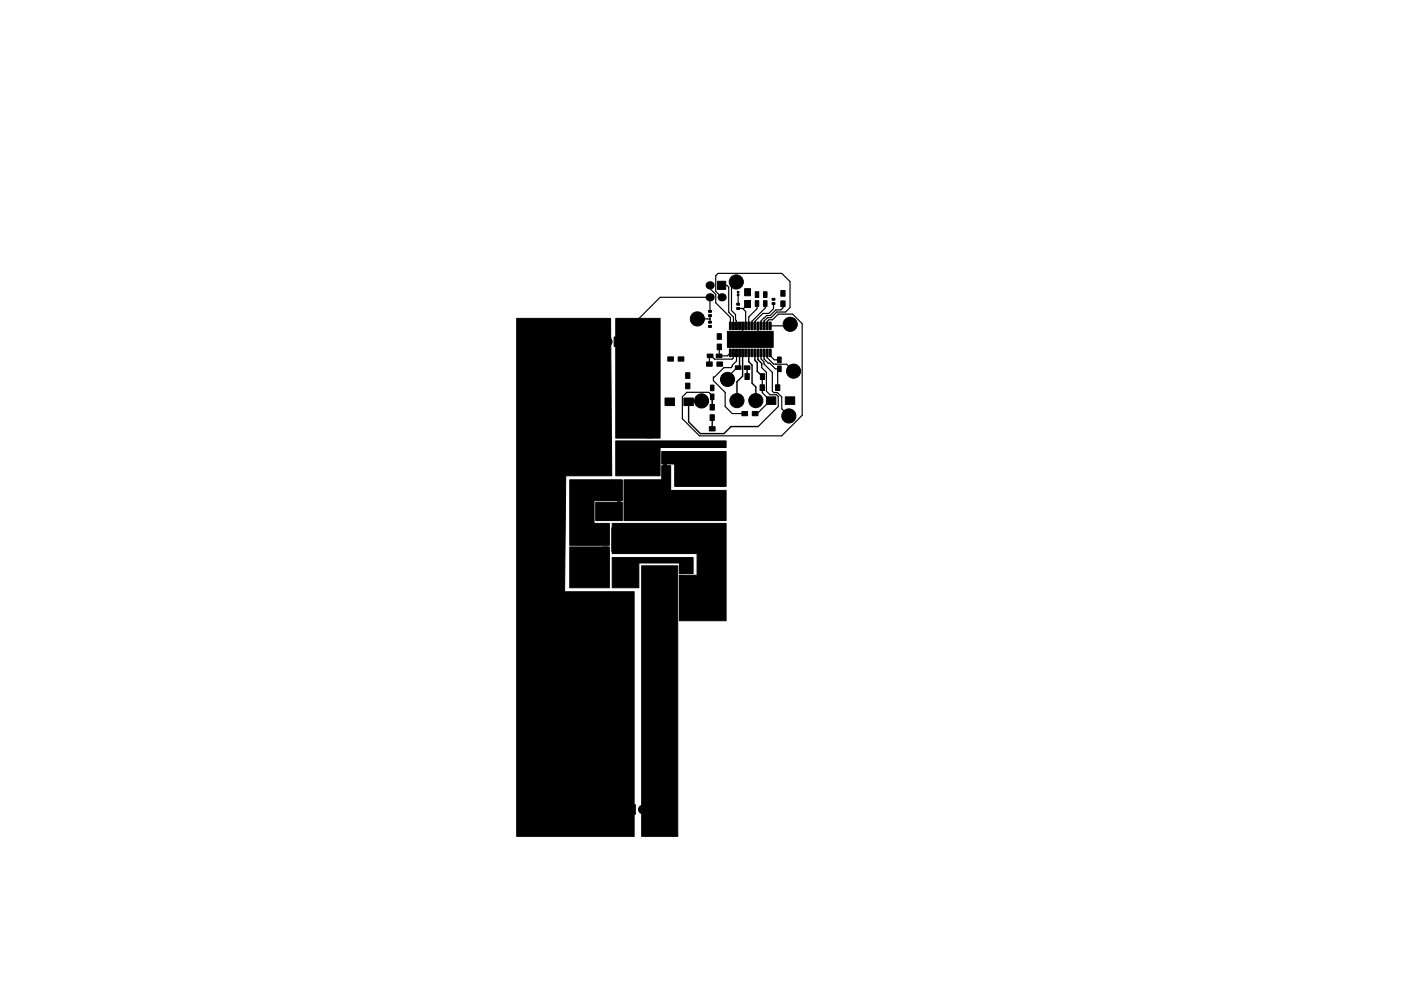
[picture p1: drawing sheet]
<svg xmlns="http://www.w3.org/2000/svg" width="297mm" height="210mm" viewBox="0 0 297 210" stroke-linecap="round" stroke-linejoin="round" font-family="sans-serif">
<g fill="#000" stroke="#000" stroke-width=".21">
<path d="M152.1 59.7h1.8v1.7h-1.8zM130.2 71.5h2v2h-2zM141.6 75.7h1.2v.9h-1.2zM143.8 75.7h1.2v.9h-1.2zM149.8 76.8h1.2v.9h-1.2zM150.2 65.9h.6v.4h-.6zM150.2 66.8h.6v.4h-.6zM150.2 68.2h.6v.4h-.6zM150.2 69.1h.6v.4h-.6zM149.9 75.1h1.3v.8h-1.3zM152 76.8h1.2v.9h-1.2zM152 73h.9v1.2h-.9z"/>
<path d="M152 70.8h.9v1.2h-.9zM151.9 75.1h1.1v.8h-1.1zM154.2 70.3h9.7v3.4h-9.7zM154.6 68.3h.4v1.6h-.4zM154.6 74.1h.4v1.6h-.4zM155.3 68.3h.4v1.6h-.4zM155.3 74.1h.4v1.6h-.4zM155.9 68.3h.4v1.6h-.4zM155.9 74.1h.4v1.6h-.4zM156.6 68.3h.4v1.6h-.4zM156.3 62.4h.4v.3h-.4zM156.3 61.8h.4v.3h-.4z"/>
<path d="M156.2 65.2h.6v.4h-.6zM156.2 64.3h.6v.4h-.6zM156.6 74.1h.4v1.6h-.4zM155.9 77.6h1.2v.8h-1.2zM157.2 68.3h.4v1.6h-.4zM157.2 74.1h.4v1.6h-.4zM157.9 68.3h.4v1.6h-.4zM157.9 74.1h.4v1.6h-.4zM158.6 68.3h.3v1.6h-.3zM158.6 74.1h.3v1.6h-.3zM157.8 77.6h1.2v.8h-1.2zM157.9 63.7h1.2v1.5h-1.2z"/>
<path d="M157.9 61.2h1.2v1.5h-1.2zM159.2 68.3h.4v1.6h-.4zM159.2 74.1h.4v1.6h-.4zM159.9 68.3h.4v1.6h-.4zM159.9 74.1h.4v1.6h-.4zM160.5 68.3h.4v1.6h-.4zM160.1 63.8h.8v1.2h-.8zM160.1 61.9h.8v1.2h-.8zM160.5 74.1h.4v1.6h-.4zM161.2 68.3h.4v1.6h-.4zM161.2 74.1h.4v1.6h-.4zM161.8 68.3h.4v1.6h-.4z"/>
<path d="M161.8 74.1h.4v1.6h-.4zM162.5 68.3h.4v1.6h-.4zM161.9 63.8h.7v1.2h-.7zM161.9 61.9h.7v1.2h-.7zM162.5 74.1h.4v1.6h-.4zM163.1 68.3h.4v1.6h-.4zM163.1 74.1h.4v1.6h-.4zM163.7 64.2h.6v.4h-.6zM163.7 63.3h.6v.4h-.6zM164.9 77.6h.7v1.2h-.7zM164.9 75.7h.7v1.2h-.7zM165.6 63.8h.9v1.2h-.9z"/>
<path d="M165.6 61.6h.9v1.2h-.9zM125.8 79.9h3.5v1.6h-3.5zM127.2 86.4h2v1.6h-2zM131.2 79.9h3.5v1.6h-3.5zM131.2 86.4h2v1.6h-2zM137.2 99.3h.6v.5h-.6zM137.2 98.7h.6v.5h-.6zM137.2 98h.6v.5h-.6zM137.1 93.9h.8v1.2h-.8zM137.1 91.7h.8v1.2h-.8zM130.5 67.5h9.4v25.4h-9.4zM140.7 99.3h.6v.5h-.6z"/>
<path d="M140.7 98.7h.6v.5h-.6zM140.7 98h.6v.5h-.6zM141 84.4h2v1.6h-2zM145.4 81.3h.9v1.2h-.9zM145.4 79.1h.9v1.2h-.9zM145 84.4h2v1.6h-2zM150.4 90.5h1.2v.9h-1.2zM150.4 93.8h1.2v.9h-1.2zM150.6 83.6h.8v1.2h-.8zM150.6 81.7h.8v1.2h-.8zM150.6 88h.9v1.2h-.9zM150.6 85.8h.9v1.2h-.9z"/>
<path d="M130.5 93.5h23.4v1.4l-13.9 .1-.1 5.9h-9.4zM157.9 79.3h1v1.2h-1zM157.3 87.3h1.2v.9h-1.2zM159.5 87.3h1.2v.9h-1.2zM161.2 79.3h.9v1.2h-.9zM161.2 81.6h.9v1.3h-.9zM162.5 84.2h2v1.6h-2zM164.4 81.6h.9v1.3h-.9zM166.5 84.2h2v1.6h-2zM116.5 106h3v5h-3zM121.5 106h3v5h-3zM127.9 116.1h.9v.7h-.9z"/>
<path d="M127.9 114.8h.9v.7h-.9zM127.9 113.5h.9v.7h-.9zM127.9 112.2h.9v.7h-.9zM109.5 67.5h20l.2 33.4-9.7 .1-.3 24.5h14.8v51.9h-25zM129.7 112h4.6v5h-4.6zM126.3 106.5h5.6v3.9h-5.6zM130.9 104.5h.7v.5h-.7zM130.9 105.2h.7v.5h-.7zM130.9 105.8h.7v.5h-.7zM130.9 106.5h.7v.5h-.7zM130.7 102.3h.9v1.2h-.9zM120.8 101.8h11.1v4.4h-6l.1 4.8h3.2v4.7h-8.4z"/>
<path d="M132.5 104.5h2v2.5h-2zM134.2 116.1h.9v.7h-.9zM134.2 114.8h.9v.7h-.9zM134.2 113.5h.9v.7h-.9zM134.2 112.2h.9v.7h-.9zM134.4 104.5h.7v.5h-.7zM134.4 105.2h.7v.5h-.7zM134.4 105.8h.7v.5h-.7zM134.4 106.5h.7v.5h-.7zM133.9 102.3h.9v1.2h-.9zM137.2 100h.6v.5h-.6zM137.8 98h1.9v2.5h-1.9z"/>
<path d="M140.7 100h.6v.5h-.6zM132.3 101.8h8v-3h1.9v5.2h11.7v6.4h-21.6zM143.8 111.5h9v2h-9zM143.8 105.5h9v2h-9zM140.3 95.8h13.6v7.4h-10.9v-4.7l-2.7-.1zM120.8 116h8.4v8.7h-8.4zM130.3 132.2h2.4v5h-2.4zM138 124.7h.9v.7h-.9zM138 123.4h.9v.7h-.9zM138 122.1h.9v.7h-.9zM138 120.9h.9v.7h-.9zM139.3 128.1h3.5v2.3h-3.5z"/>
<path d="M137.3 132.2h2.4v5h-2.4zM138.8 120.6h4.6v5h-4.6zM144.7 128.1h3.5v2.3h-3.5zM144.3 124.7h.9v.7h-.9zM144.3 123.4h.9v.7h-.9zM144.3 122.1h.9v.7h-.9zM144.3 120.9h.9v.7h-.9zM129.8 118.3h17.1v3.4h-2.8l-.1-2.3h-8.5v5.3h-5.7zM129.8 111h24.1v20.7h-9.8v-9.7h3.7v-4.5l-18-.1zM130.3 157.2h2.4v5h-2.4zM130.3 140.2h2.4v5h-2.4zM130.3 148.2h2.4v5h-2.4z"/>
<path d="M137.3 157.2h2.4v5h-2.4zM137.3 140.2h2.4v5h-2.4zM137.3 148.2h2.4v5h-2.4zM132.7 170.7h2v2h-2zM136.1 120h7.6v57.4h-7.6z"/>
<circle cx="156.1" cy="59.8" r="1.5"/>
<circle cx="147.9" cy="67.7" r="1.5"/>
<circle cx="155.2" cy="70.7" r=".2"/>
<circle cx="155.2" cy="72" r=".2"/>
<circle cx="155.2" cy="73.3" r=".2"/>
<circle cx="156.5" cy="72" r=".2"/>
<circle cx="156.5" cy="73.3" r=".2"/>
<circle cx="156.5" cy="70.7" r=".2"/>
<circle cx="157.8" cy="73.3" r=".2"/>
<circle cx="157.8" cy="72" r=".2"/>
<circle cx="157.8" cy="70.7" r=".2"/>
<circle cx="159.1" cy="72" r=".2"/>
<circle cx="159.1" cy="70.7" r=".2"/>
<circle cx="159.1" cy="73.3" r=".2"/>
<circle cx="160.4" cy="72" r=".2"/>
<circle cx="160.4" cy="70.7" r=".2"/>
<circle cx="160.4" cy="73.3" r=".2"/>
<circle cx="161.7" cy="72" r=".2"/>
<circle cx="161.7" cy="70.7" r=".2"/>
<circle cx="161.7" cy="73.3" r=".2"/>
<circle cx="163" cy="72" r=".2"/>
<circle cx="163" cy="73.3" r=".2"/>
<circle cx="163" cy="70.7" r=".2"/>
<circle cx="167.5" cy="68.8" r="1.5"/>
<circle cx="168.2" cy="78.7" r="1.5"/>
<circle cx="145.7" cy="100" r="1.5"/>
<circle cx="148.7" cy="85.1" r="1.5"/>
<circle cx="154.2" cy="80.5" r=".3"/>
<circle cx="154.2" cy="80.5" r="1.5"/>
<circle cx="156.2" cy="85" r=".3"/>
<circle cx="156.2" cy="85" r="1.5"/>
<circle cx="160.2" cy="85" r=".3"/>
<circle cx="160.2" cy="85" r="1.5"/>
<circle cx="167.2" cy="88.2" r="1.5"/>
<circle cx="128" cy="108.5" r="1.5"/>
<circle cx="128" cy="108.5" r=".3"/>
<circle cx="124.7" cy="122" r="1.5"/>
<circle cx="124.8" cy="122" r=".3"/>
<circle cx="132.7" cy="122.5" r="1.5"/>
<circle cx="132.8" cy="122.5" r=".3"/>
</g>
<g fill="#000">
<circle cx="128.7" cy="72.5" r="1"/>
<circle cx="150.5" cy="60.5" r=".86"/>
<circle cx="150.5" cy="63.1" r=".86"/>
<circle cx="153" cy="63.1" r=".86"/>
<circle cx="136.2" cy="171.7" r="1"/>
</g>
<g fill="none" stroke="#000" stroke-width=".25">
<path d="M156.1 59.8l-.2-.1h-.8v6.2l.8 .8 .3 2.4M147.9 67.7h2.6M150.5 60.5v.7l1.3 1.3v1.7l3.1 3.1v1.8M150.5 66.1v-3h-10.5l-8.2 8.1v8.4l1.1 1.1M150.5 67v1.4M152.5 73.6v1.9h1.7l.7-.6M153 63.1l-1.2-1.3v-3.3l.4-.5h13.5l1.8 1.7v5.5l-.9 1h-1.9l-1.2 1.2h-.8l-.7 .7v1M153 60.5h1.1l.4 .4v5.3l1 1v1.9M155.5 74.9v1l-.3 .3h-3.7l-.7-.7h-.2l-.2 .1v1.6M156.2 74.9v1.7l-1 .9v.2l-.2 .3h-1.5l-2 2h-.3v.7l2.6 2.5v3l1.4 1.5h2.7M156.5 62.5v2M156.5 78h-.2l-2.1 2v.5"/>
<path d="M157.5 69.1v1.1l-.3 .2v.6l.6 .5h2.6l.5-.5v-.6l-.2-.2v-1.1M157.5 65.4l.6 .7v3M158.5 64.5l-.9 1-1.1-.1M160.5 64.4v1.1l-1.8 1.7v1.9M161.3 74.9v1.2l.7 .7v.4l1.7 1.8v4l.3 .3h.8l.9 .9v2.5l1.6 1.5M161.5 77.5v.5l1 1v4l.8 .7h1.3l.4 .4v2.1l-4.3 4.3M161.7 79.9l-.1 3.4 1.7 1.7M162 74.9v1.3l.9 .8h.3l1.2 1.2h.9l-.4 .4v3.6M162.1 68h.1M162.3 64.4v.9l-2.9 2.9v.9M162.6 69.1v-.9l.4-.4h.8l1.2-1.2h3l2.1 2.1v19.4l-4.4 4.4h-17.4l-3.6-3.7v-4.6l.9-1h4.7l.7 .8v.2M162.6 74.9v1l1.4 1.3 2.8 .1 1.5 1.4"/>
<path d="M163.3 74.9v.6l.9 .8h1.1M164 64.4v1.1l-1 1h-1.3l-1.7 1.7v.9M166 64.4v.9l-.4 .4h-1.1l-1.2 1.2h-.7l-1.3 1.2v1M167.5 68.8l-.3 .3h-3.9M148.7 85.1h-2.5l-.2 .1M163.3 85l-2.7 2.7h-.5M163.3 85h.2M134.7 112.5v.1M134.8 104.8v1.9M137.8 165.5l-1.6 1.5v4.7"/>
</g>
<path d="M156.8 74.9v2.8l-.3 .3M157.5 74.9v4.9l-1.3 1.2v4M158.4 78v1.9M158.7 74.9v1.8l.8 .7v3.9l.8 .8v2.9M159.4 74.9h-.1M160 74.9v1.5l.6 .5v1.9l1.1 1.1M160.7 74.9v1.4l.8 .8v.4M162.6 74.9v.8M137.5 92.2v.1M146 85.2v4.3l2.5 2.5h5l1.5-1.5h5.7M151 84.2v2.2M151 88.6v2.4" fill="none" stroke="#000" stroke-width=".3"/>
</svg>
